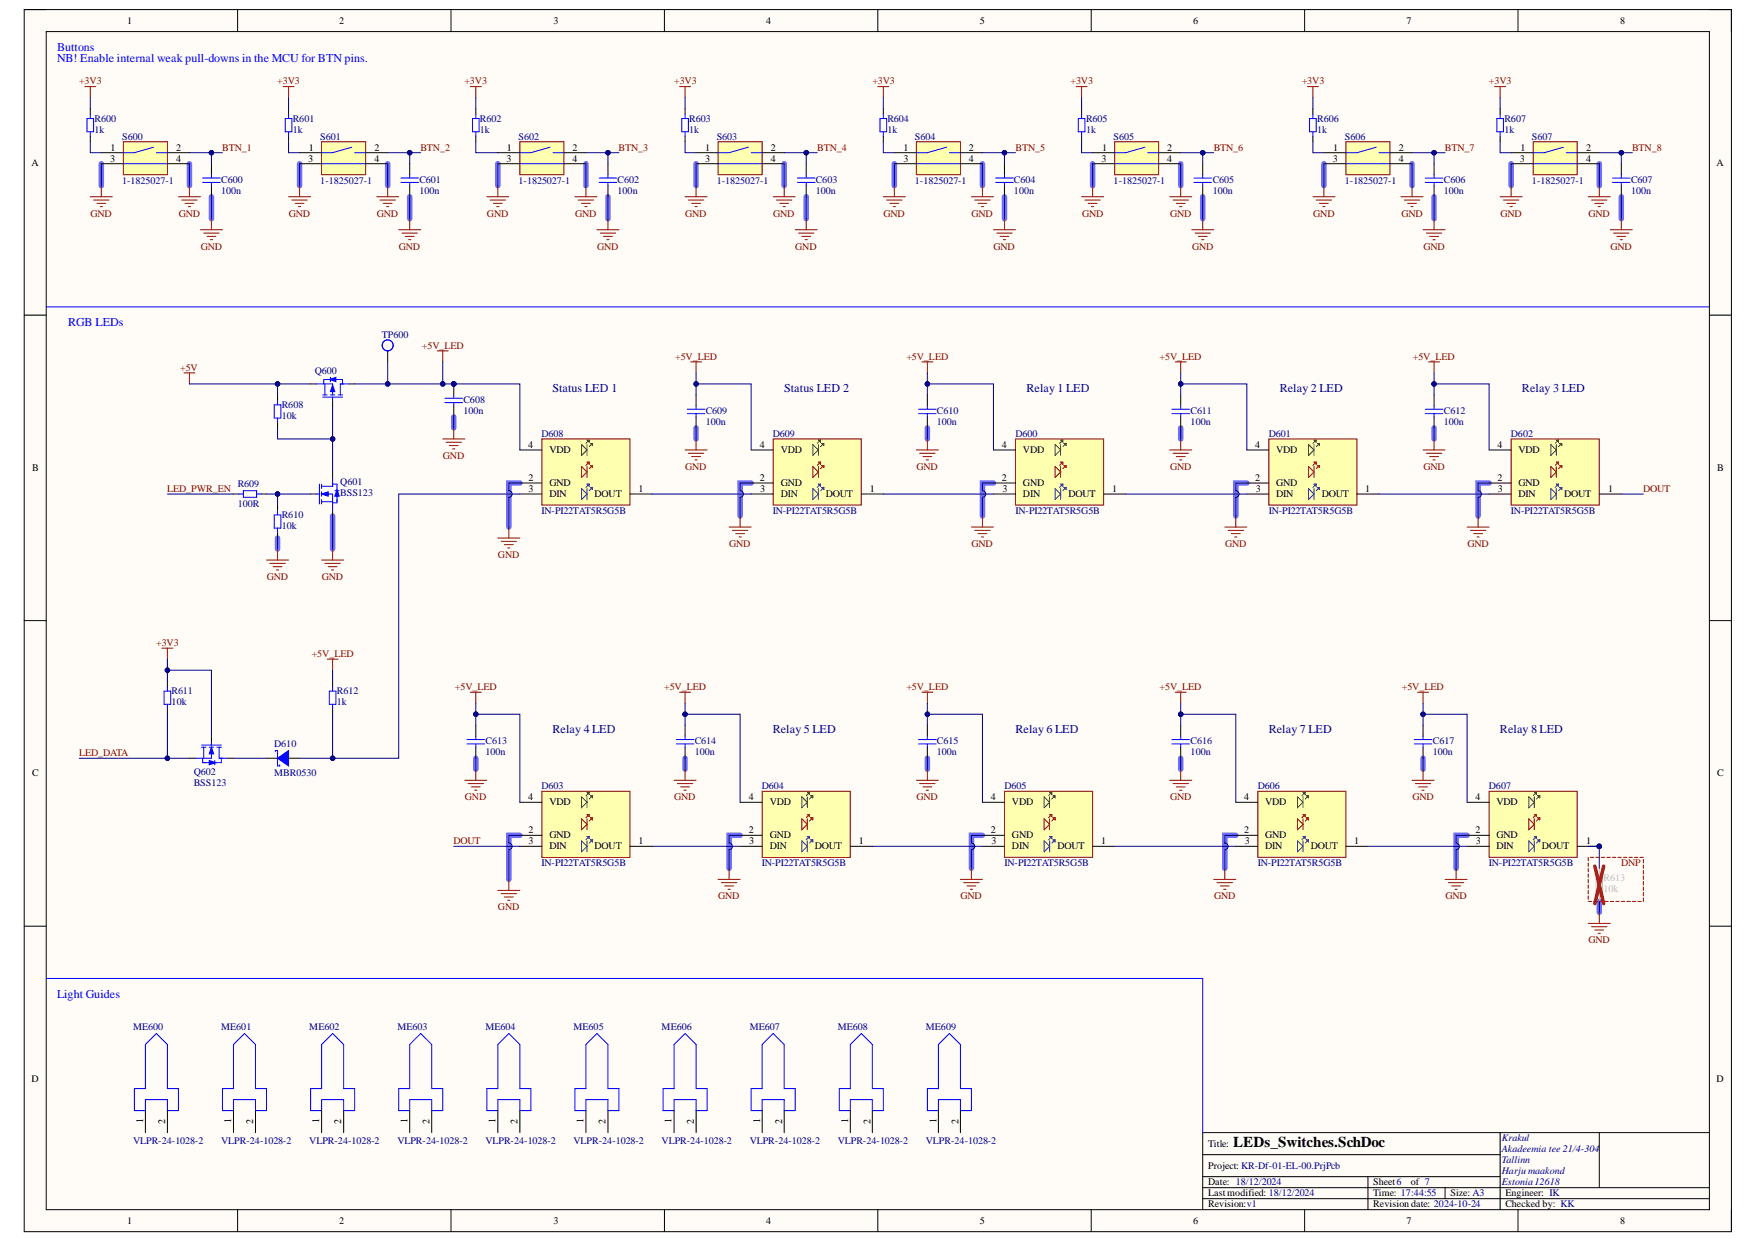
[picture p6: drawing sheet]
<svg xmlns="http://www.w3.org/2000/svg" width="297mm" height="210mm" viewBox="0 0 297 210" stroke-linecap="round" stroke-linejoin="round" font-family="sans-serif">
<defs><g id="words">
<text font-size="2.5" x="208.4" y="193.6">LEDs_Switches.SchDoc</text>
<g font-size="2" fill="#00f">
<text x="9.6" y="8.6">Buttons</text>
<text x="9.6" y="10.5">NB! Enable internal weak pull-downs in the MCU for BTN pins.</text>
<text x="11.5" y="55.1">RGB LEDs</text>
<text x="9.6" y="168.5">Light Guides</text>
</g>
<g font-size="2" fill="#000080">
<text x="93.4" y="66.2">Status LED 1</text>
<text x="132.5" y="66.2">Status LED 2</text>
<text x="173.4" y="66.2">Relay 1 LED</text>
<text x="216.2" y="66.2">Relay 2 LED</text>
<text x="257.2" y="66.2">Relay 3 LED</text>
<text x="93.4" y="123.8">Relay 4 LED</text>
<text x="130.6" y="123.8">Relay 5 LED</text>
<text x="171.6" y="123.8">Relay 6 LED</text>
<text x="214.4" y="123.8">Relay 7 LED</text>
<text x="253.4" y="123.8">Relay 8 LED</text>
</g>
<g font-size="1.7">
<text x="21.5" y="4">1</text>
<text x="57.3" y="4">2</text>
<text x="93.5" y="4">3</text>
<text x="129.5" y="4">4</text>
<text x="165.6" y="4">5</text>
<text x="201.6" y="4">6</text>
<text x="237.6" y="4">7</text>
<text x="273.7" y="4">8</text>
<text x="5.3" y="28">A</text>
<text x="18.6" y="27.3">3</text>
<text x="18.7" y="25.4">1</text>
<text x="29.8" y="25.4">2</text>
<text x="29.8" y="27.3">4</text>
<text x="52.1" y="27.3">3</text>
<text x="52.2" y="25.4">1</text>
<text x="63.3" y="25.4">2</text>
<text x="63.3" y="27.3">4</text>
<text x="85.6" y="27.3">3</text>
<text x="85.7" y="25.4">1</text>
<text x="96.7" y="25.4">2</text>
<text x="96.7" y="27.3">4</text>
<text x="119.1" y="25.4">1</text>
<text x="119.1" y="27.3">3</text>
<text x="130.2" y="25.4">2</text>
<text x="130.2" y="27.3">4</text>
<text x="152.6" y="25.4">1</text>
<text x="152.6" y="27.3">3</text>
<text x="163.7" y="25.4">2</text>
<text x="163.7" y="27.3">4</text>
<text x="186.1" y="27.3">3</text>
<text x="186.2" y="25.4">1</text>
<text x="197.2" y="25.4">2</text>
<text x="197.2" y="27.3">4</text>
<text x="225.2" y="27.3">3</text>
<text x="225.3" y="25.4">1</text>
<text x="236.4" y="25.4">2</text>
<text x="236.4" y="27.3">4</text>
<text x="256.8" y="27.3">3</text>
<text x="256.9" y="25.4">1</text>
<text x="268" y="25.4">2</text>
<text x="268" y="27.3">4</text>
<text x="290.1" y="28">A</text>
<text x="89.2" y="75.6">4</text>
<text x="92.9" y="76.5">VDD</text>
<text x="128.4" y="75.6">4</text>
<text x="131.9" y="76.5">VDD</text>
<text x="169.3" y="75.6">4</text>
<text x="172.8" y="76.5">VDD</text>
<text x="212.1" y="75.6">4</text>
<text x="215.6" y="76.5">VDD</text>
<text x="253" y="75.6">4</text>
<text x="256.6" y="76.5">VDD</text>
<text x="5.4" y="79.6">B</text>
<text x="89.3" y="81.2">2</text>
<text x="89.3" y="83">3</text>
<text x="92.9" y="82.1">GND</text>
<text x="92.9" y="84">DIN</text>
<text x="100.5" y="84">DOUT</text>
<text x="107.9" y="83">1</text>
<text x="128.4" y="81.2">2</text>
<text x="128.5" y="83">3</text>
<text x="131.9" y="82.1">GND</text>
<text x="131.9" y="84">DIN</text>
<text x="139.5" y="84">DOUT</text>
<text x="147" y="83">1</text>
<text x="169.3" y="81.2">2</text>
<text x="169.4" y="83">3</text>
<text x="172.8" y="82.1">GND</text>
<text x="172.8" y="84">DIN</text>
<text x="180.5" y="84">DOUT</text>
<text x="187.9" y="83">1</text>
<text x="212.1" y="81.2">2</text>
<text x="212.2" y="83">3</text>
<text x="215.6" y="82.1">GND</text>
<text x="215.6" y="84">DIN</text>
<text x="223.3" y="84">DOUT</text>
<text x="230.7" y="83">1</text>
<text x="253" y="81.2">2</text>
<text x="253.1" y="83">3</text>
<text x="256.6" y="82.1">GND</text>
<text x="256.6" y="84">DIN</text>
<text x="264.3" y="84">DOUT</text>
<text x="271.7" y="83">1</text>
<text x="290.1" y="79.6">B</text>
<text x="5.4" y="131.1">C</text>
<text x="290.1" y="131.1">C</text>
<text x="89.2" y="135.1">4</text>
<text x="92.9" y="136">VDD</text>
<text x="126.5" y="135.1">4</text>
<text x="130.1" y="136">VDD</text>
<text x="167.4" y="135.1">4</text>
<text x="171" y="136">VDD</text>
<text x="210.2" y="135.1">4</text>
<text x="213.8" y="136">VDD</text>
<text x="249.3" y="135.1">4</text>
<text x="252.8" y="136">VDD</text>
<text x="89.3" y="140.7">2</text>
<text x="89.3" y="142.5">3</text>
<text x="92.9" y="141.6">GND</text>
<text x="92.9" y="143.4">DIN</text>
<text x="100.5" y="143.4">DOUT</text>
<text x="107.9" y="142.5">1</text>
<text x="126.5" y="140.7">2</text>
<text x="126.6" y="142.5">3</text>
<text x="130.1" y="141.6">GND</text>
<text x="130.1" y="143.4">DIN</text>
<text x="137.7" y="143.4">DOUT</text>
<text x="145.1" y="142.5">1</text>
<text x="167.4" y="140.7">2</text>
<text x="167.5" y="142.5">3</text>
<text x="171" y="141.6">GND</text>
<text x="171" y="143.4">DIN</text>
<text x="178.7" y="143.4">DOUT</text>
<text x="186" y="142.5">1</text>
<text x="210.2" y="140.7">2</text>
<text x="210.3" y="142.5">3</text>
<text x="213.8" y="141.6">GND</text>
<text x="213.8" y="143.4">DIN</text>
<text x="221.5" y="143.4">DOUT</text>
<text x="228.8" y="142.5">1</text>
<text x="249.3" y="140.7">2</text>
<text x="249.4" y="142.5">3</text>
<text x="252.8" y="141.6">GND</text>
<text x="252.8" y="143.4">DIN</text>
<text x="260.5" y="143.4">DOUT</text>
<text x="268" y="142.5">1</text>
<text x="5.3" y="182.7">D</text>
<text x="290.1" y="182.7">D</text>
<text x="24.2" y="189.7" transform="rotate(-90 24.2 189.7)">1</text>
<text x="27.9" y="189.8" transform="rotate(-90 27.9 189.8)">2</text>
<text x="39.1" y="189.7" transform="rotate(-90 39.1 189.7)">1</text>
<text x="42.8" y="189.8" transform="rotate(-90 42.8 189.8)">2</text>
<text x="54" y="189.7" transform="rotate(-90 54 189.7)">1</text>
<text x="57.7" y="189.8" transform="rotate(-90 57.7 189.8)">2</text>
<text x="68.8" y="189.7" transform="rotate(-90 68.8 189.7)">1</text>
<text x="72.6" y="189.8" transform="rotate(-90 72.6 189.8)">2</text>
<text x="83.7" y="189.7" transform="rotate(-90 83.7 189.7)">1</text>
<text x="87.4" y="189.8" transform="rotate(-90 87.4 189.8)">2</text>
<text x="98.6" y="189.7" transform="rotate(-90 98.6 189.7)">1</text>
<text x="102.3" y="189.8" transform="rotate(-90 102.3 189.8)">2</text>
<text x="113.5" y="189.7" transform="rotate(-90 113.5 189.7)">1</text>
<text x="117.2" y="189.8" transform="rotate(-90 117.2 189.8)">2</text>
<text x="128.5" y="189.7" transform="rotate(-90 128.5 189.7)">1</text>
<text x="132.2" y="189.8" transform="rotate(-90 132.2 189.8)">2</text>
<text x="143.3" y="189.7" transform="rotate(-90 143.3 189.7)">1</text>
<text x="147.1" y="189.8" transform="rotate(-90 147.1 189.8)">2</text>
<text x="158.2" y="189.7" transform="rotate(-90 158.2 189.7)">1</text>
<text x="161.9" y="189.8" transform="rotate(-90 161.9 189.8)">2</text>
<text x="204.1" y="193.6">Title:</text>
<text x="204.1" y="197.3">Project: KR-Df-01-EL-00.PrjPcb</text>
<text x="204.1" y="200.1">Date: 18/12/2024</text>
<text x="204.1" y="203.9">Revision:v1</text>
<text x="204.1" y="202">Last modified: 18/12/2024</text>
<text x="232" y="200.1">Sheet6</text>
<text x="232" y="202">Time: 17:44:55</text>
<text x="232" y="203.9">Revision date: 2024-10-24</text>
<text x="238.4" y="200.1">of 7</text>
<text x="245.1" y="202">Size: A3</text>
<text x="254.4" y="202">Engineer: IK</text>
<text x="254.4" y="203.9">Checked by: KK</text>
<text x="21.5" y="206.6">1</text>
<text x="57.3" y="206.6">2</text>
<text x="93.5" y="206.6">3</text>
<text x="129.5" y="206.6">4</text>
<text x="165.6" y="206.6">5</text>
<text x="201.6" y="206.6">6</text>
<text x="237.6" y="206.6">7</text>
<text x="273.7" y="206.6">8</text>
</g>
<g font-size="1.7" fill="#800000">
<text x="13.4" y="14.3">+3V3</text>
<text x="46.8" y="14.3">+3V3</text>
<text x="78.5" y="14.3">+3V3</text>
<text x="113.9" y="14.3">+3V3</text>
<text x="147.4" y="14.3">+3V3</text>
<text x="180.9" y="14.3">+3V3</text>
<text x="219.9" y="14.3">+3V3</text>
<text x="251.6" y="14.3">+3V3</text>
<text x="37.5" y="25.4">BTN_1</text>
<text x="71" y="25.4">BTN_2</text>
<text x="104.5" y="25.4">BTN_3</text>
<text x="138.1" y="25.4">BTN_4</text>
<text x="171.6" y="25.4">BTN_5</text>
<text x="205.1" y="25.4">BTN_6</text>
<text x="244.1" y="25.4">BTN_7</text>
<text x="275.8" y="25.4">BTN_8</text>
<text x="15.3" y="36.6">GND</text>
<text x="30.2" y="36.6">GND</text>
<text x="48.8" y="36.6">GND</text>
<text x="63.7" y="36.6">GND</text>
<text x="82.3" y="36.6">GND</text>
<text x="97.2" y="36.6">GND</text>
<text x="115.8" y="36.6">GND</text>
<text x="130.7" y="36.6">GND</text>
<text x="149.3" y="36.6">GND</text>
<text x="164.1" y="36.6">GND</text>
<text x="182.8" y="36.6">GND</text>
<text x="197.7" y="36.6">GND</text>
<text x="221.9" y="36.6">GND</text>
<text x="236.8" y="36.6">GND</text>
<text x="253.5" y="36.6">GND</text>
<text x="268.4" y="36.6">GND</text>
<text x="33.9" y="42.1">GND</text>
<text x="67.4" y="42.1">GND</text>
<text x="100.9" y="42.1">GND</text>
<text x="134.4" y="42.1">GND</text>
<text x="167.9" y="42.1">GND</text>
<text x="201.4" y="42.1">GND</text>
<text x="240.5" y="42.1">GND</text>
<text x="272.1" y="42.1">GND</text>
<text x="71.3" y="58.9">+5V_LED</text>
<text x="30.4" y="62.6">+5V</text>
<text x="114.1" y="60.7">+5V_LED</text>
<text x="153.1" y="60.7">+5V_LED</text>
<text x="195.9" y="60.7">+5V_LED</text>
<text x="238.7" y="60.7">+5V_LED</text>
<text x="74.8" y="77.5">GND</text>
<text x="28.2" y="83">LED_PWR_EN</text>
<text x="115.8" y="79.3">GND</text>
<text x="154.8" y="79.3">GND</text>
<text x="197.7" y="79.3">GND</text>
<text x="240.5" y="79.3">GND</text>
<text x="277.6" y="83">DOUT</text>
<text x="84.1" y="94.2">GND</text>
<text x="123.2" y="92.3">GND</text>
<text x="164.1" y="92.3">GND</text>
<text x="207" y="92.3">GND</text>
<text x="247.9" y="92.3">GND</text>
<text x="45.1" y="97.9">GND</text>
<text x="54.4" y="97.9">GND</text>
<text x="26.4" y="109.1">+3V3</text>
<text x="52.7" y="110.9">+5V_LED</text>
<text x="76.9" y="116.5">+5V_LED</text>
<text x="112.2" y="116.5">+5V_LED</text>
<text x="153.1" y="116.5">+5V_LED</text>
<text x="195.9" y="116.5">+5V_LED</text>
<text x="236.9" y="116.5">+5V_LED</text>
<text x="13.4" y="127.6">LED_DATA</text>
<text x="78.6" y="135.1">GND</text>
<text x="113.9" y="135.1">GND</text>
<text x="154.8" y="135.1">GND</text>
<text x="197.7" y="135.1">GND</text>
<text x="238.6" y="135.1">GND</text>
<text x="76.6" y="142.5">DOUT</text>
<text x="84.1" y="153.7">GND</text>
<text x="121.3" y="151.8">GND</text>
<text x="162.3" y="151.8">GND</text>
<text x="205.2" y="151.8">GND</text>
<text x="244.2" y="151.8">GND</text>
<text x="268.4" y="159.2">GND</text>
</g>
<g font-size="1.7" fill="#000080">
<text x="16" y="20.5">R600</text>
<text x="16" y="22.5">1k</text>
<text x="20.6" y="23.6">S600</text>
<text x="49.5" y="20.5">R601</text>
<text x="49.5" y="22.5">1k</text>
<text x="54.1" y="23.6">S601</text>
<text x="81.1" y="20.5">R602</text>
<text x="81.1" y="22.5">1k</text>
<text x="87.6" y="23.6">S602</text>
<text x="116.4" y="20.5">R603</text>
<text x="116.4" y="22.5">1k</text>
<text x="121.1" y="23.6">S603</text>
<text x="149.9" y="20.5">R604</text>
<text x="149.9" y="22.5">1k</text>
<text x="154.6" y="23.6">S604</text>
<text x="183.5" y="20.5">R605</text>
<text x="183.5" y="22.5">1k</text>
<text x="188.2" y="23.6">S605</text>
<text x="222.6" y="20.5">R606</text>
<text x="222.6" y="22.5">1k</text>
<text x="227.2" y="23.6">S606</text>
<text x="254.2" y="20.5">R607</text>
<text x="254.2" y="22.5">1k</text>
<text x="258.8" y="23.6">S607</text>
<text x="20.6" y="31">1-1825027-1</text>
<text x="37.4" y="30.8">C600</text>
<text x="37.4" y="32.7">100n</text>
<text x="54.1" y="31">1-1825027-1</text>
<text x="70.9" y="30.8">C601</text>
<text x="70.9" y="32.7">100n</text>
<text x="87.6" y="31">1-1825027-1</text>
<text x="104.4" y="30.8">C602</text>
<text x="104.4" y="32.7">100n</text>
<text x="121.1" y="31">1-1825027-1</text>
<text x="137.8" y="30.8">C603</text>
<text x="137.8" y="32.7">100n</text>
<text x="154.6" y="31">1-1825027-1</text>
<text x="171.3" y="30.8">C604</text>
<text x="171.3" y="32.7">100n</text>
<text x="188.2" y="31">1-1825027-1</text>
<text x="204.9" y="30.8">C605</text>
<text x="204.9" y="32.7">100n</text>
<text x="227.2" y="31">1-1825027-1</text>
<text x="244" y="30.8">C606</text>
<text x="244" y="32.7">100n</text>
<text x="258.8" y="31">1-1825027-1</text>
<text x="275.6" y="30.8">C607</text>
<text x="275.6" y="32.7">100n</text>
<text x="64.5" y="57">TP600</text>
<text x="53.2" y="63.1">Q600</text>
<text x="47.6" y="68.9">R608</text>
<text x="47.6" y="70.8">10k</text>
<text x="78.3" y="68">C608</text>
<text x="78.3" y="69.9">100n</text>
<text x="119.2" y="69.9">C609</text>
<text x="119.2" y="71.7">100n</text>
<text x="158.3" y="69.9">C610</text>
<text x="158.3" y="71.7">100n</text>
<text x="201.2" y="69.9">C611</text>
<text x="201.2" y="71.7">100n</text>
<text x="244" y="69.9">C612</text>
<text x="244" y="71.7">100n</text>
<text x="91.5" y="73.7">D608</text>
<text x="130.6" y="73.7">D609</text>
<text x="171.6" y="73.7">D600</text>
<text x="214.4" y="73.7">D601</text>
<text x="255.3" y="73.7">D602</text>
<text x="40.2" y="82.3">R609</text>
<text x="57.5" y="81.9">Q601</text>
<text x="57.5" y="83.8">BSS123</text>
<text x="40.2" y="85.7">100R</text>
<text x="47.6" y="87.5">R610</text>
<text x="47.6" y="89.4">10k</text>
<text x="91.5" y="86.8">IN-PI22TAT5R5G5B</text>
<text x="130.6" y="86.8">IN-PI22TAT5R5G5B</text>
<text x="171.6" y="86.8">IN-PI22TAT5R5G5B</text>
<text x="214.4" y="86.8">IN-PI22TAT5R5G5B</text>
<text x="255.3" y="86.8">IN-PI22TAT5R5G5B</text>
<text x="29" y="117.3">R611</text>
<text x="29" y="119.1">10k</text>
<text x="56.9" y="117.3">R612</text>
<text x="56.9" y="119.1">1k</text>
<text x="82" y="125.6">C613</text>
<text x="117.4" y="125.6">C614</text>
<text x="158.3" y="125.6">C615</text>
<text x="201.2" y="125.6">C616</text>
<text x="242.1" y="125.6">C617</text>
<text x="32.7" y="130.9">Q602</text>
<text x="46.3" y="126.2">D610</text>
<text x="46.3" y="131">MBR0530</text>
<text x="82" y="127.5">100n</text>
<text x="117.4" y="127.5">100n</text>
<text x="158.3" y="127.5">100n</text>
<text x="201.2" y="127.5">100n</text>
<text x="242.1" y="127.5">100n</text>
<text x="32.7" y="132.7">BSS123</text>
<text x="91.5" y="133.2">D603</text>
<text x="128.7" y="133.2">D604</text>
<text x="169.7" y="133.2">D605</text>
<text x="212.5" y="133.2">D606</text>
<text x="251.6" y="133.2">D607</text>
<text x="91.5" y="146.2">IN-PI22TAT5R5G5B</text>
<text x="128.7" y="146.2">IN-PI22TAT5R5G5B</text>
<text x="169.7" y="146.2">IN-PI22TAT5R5G5B</text>
<text x="212.5" y="146.2">IN-PI22TAT5R5G5B</text>
<text x="251.6" y="146.2">IN-PI22TAT5R5G5B</text>
<text x="22.5" y="173.9">ME600</text>
<text x="37.4" y="173.9">ME601</text>
<text x="52.3" y="173.9">ME602</text>
<text x="67.1" y="173.9">ME603</text>
<text x="82" y="173.9">ME604</text>
<text x="96.9" y="173.9">ME605</text>
<text x="111.8" y="173.9">ME606</text>
<text x="126.7" y="173.9">ME607</text>
<text x="141.6" y="173.9">ME608</text>
<text x="156.4" y="173.9">ME609</text>
<text x="22.5" y="193.1">VLPR-24-1028-2</text>
<text x="37.4" y="193.1">VLPR-24-1028-2</text>
<text x="52.3" y="193.1">VLPR-24-1028-2</text>
<text x="67.1" y="193.1">VLPR-24-1028-2</text>
<text x="82" y="193.1">VLPR-24-1028-2</text>
<text x="96.9" y="193.1">VLPR-24-1028-2</text>
<text x="111.8" y="193.1">VLPR-24-1028-2</text>
<text x="126.7" y="193.1">VLPR-24-1028-2</text>
<text x="141.6" y="193.1">VLPR-24-1028-2</text>
<text x="156.4" y="193.1">VLPR-24-1028-2</text>
<text x="253.8" y="192.7">Krakul</text>
<text x="253.8" y="194.6">Akadeemia tee 21/4-304</text>
<text x="253.8" y="196.4">Tallinn</text>
<text x="253.8" y="198.3">Harju maakond</text>
<text x="253.8" y="200.1">Estonia12618</text>
</g>
<g font-size="1.7" fill="#bfbebc">
<text x="270.9" y="148.9">R613</text>
<text x="270.9" y="150.7">10k</text>
</g>
<text font-size="1.7" fill="#980000" x="273.9" y="146.2">DNP</text>
</g></defs>
<path d="M4.1 1.6h288.4v206.4h-288.4z" fill-rule="evenodd" fill="#fffcf8"/>
<path d="M4.1 1.6h288.4v206.4h-288.4z" fill="none" stroke="#000" stroke-width=".17"/>
<path d="M7.8 5.3h281v199h-281z" fill-rule="evenodd" fill="#fffcf8"/>
<g fill="none" stroke="#000" stroke-width=".17">
<path d="M4.1 1.6h3.7M7.8 5.3h281v199h-281zM40.1 1.6v3.7M76.2 1.6v3.7M112.3 1.6v3.7M148.3 1.6v3.7M184.4 1.6v3.7M220.4 1.6v3.7M256.5 1.6v3.7M288.8 1.6h3.7v3.7M4.1 53.2h3.7M288.8 53.2h3.7"/>
<path d="M4.1 104.8h3.7M288.8 104.8h3.7M4.1 156.4h3.7M288.8 156.4h3.7M203.2 195h50.3M203.2 198.7h50.3M231.1 198.7v5.6M253.5 191.3v13M270.2 191.3v9.3M288.8 191.3h-85.6v13M40.1 204.3v3.7M76.2 204.3v3.7"/>
<path d="M112.3 204.3v3.7M148.3 204.3v3.7M184.4 204.3v3.7M203.2 202.4h85.6M203.2 200.6h85.6M220.4 204.3v3.7M244.2 200.6v1.8M256.5 204.3v3.7M292.5 204.3v3.7"/>
</g>
<g fill="none" stroke="#6e6eff" stroke-width=".93">
<path d="M17.1 27.6v3.8M32 27.6v3.8M35.7 33.2v3.7M50.6 27.6v3.8M65.5 27.6v3.8M69.2 33.2v3.7M84.1 27.6v3.8M99 27.6v3.8M102.7 33.2v3.7M117.6 27.6v3.8M132.5 27.6v3.8M136.2 33.2v3.7"/>
<path d="M151.1 27.6v3.8M166 27.6v3.8M169.7 33.2v3.7M184.6 27.6v3.8M199.5 27.6v3.8M203.2 33.2v3.7M223.7 27.6v3.8M238.6 27.6v3.8M242.3 33.2v3.7M255.3 27.6v3.8M270.2 27.6v3.8M273.9 33.2v3.7"/>
<path d="M76.7 70.4v1.9M117.6 72.3v1.8M156.7 72.3v1.8M199.5 72.3v1.8M242.3 72.3v1.8M46.9 90.9v1.8M56.2 87.1v5.6M87.8 81.6h-1.8v7.4M126.9 81.6h-1.8v5.5M167.9 81.6h-1.9v5.5M210.7 81.6h-1.9v5.5M251.6 81.6h-1.9v5.5"/>
<path d="M80.4 128v1.9M115.8 128v1.9M156.7 128v1.9M199.5 128v1.9M240.4 128v1.9M87.8 141.1h-1.8v7.4M125.1 141.1h-1.9v5.5M166 141.1h-1.9v5.5M208.8 141.1h-1.9v5.5M247.9 141.1h-1.9v5.5M270.2 152.2v1.9"/>
</g>
<path d="M20.8 23.9h7.5v5.6h-7.5z" fill-rule="evenodd" fill="#ffffb0"/>
<path d="M20.8 23.9h7.5v5.6h-7.5z" fill="none" stroke="#800000" stroke-width=".17"/>
<path d="M20.8 27.6h7.5M26 24.9l-3.3 .9h-1.9M26.4 25.8h1.9" fill="none" stroke="#00f" stroke-width=".17"/>
<path d="M17.1 25.8h3.7M17.1 27.6h3.7M28.3 25.8h3.7M28.3 27.6h3.7" fill="none" stroke="#000" stroke-width=".17"/>
<path d="M54.3 23.9h7.5v5.6h-7.5z" fill-rule="evenodd" fill="#ffffb0"/>
<path d="M54.3 23.9h7.5v5.6h-7.5z" fill="none" stroke="#800000" stroke-width=".17"/>
<path d="M54.3 27.6h7.5M59.5 24.9l-3.3 .9h-1.9M59.9 25.8h1.9" fill="none" stroke="#00f" stroke-width=".17"/>
<path d="M50.6 25.8h3.7M50.6 27.6h3.7M61.8 25.8h3.7M61.8 27.6h3.7" fill="none" stroke="#000" stroke-width=".17"/>
<path d="M87.8 23.9h7.5v5.6h-7.5z" fill-rule="evenodd" fill="#ffffb0"/>
<path d="M87.8 23.9h7.5v5.6h-7.5z" fill="none" stroke="#800000" stroke-width=".17"/>
<path d="M87.8 27.6h7.5M93 24.9l-3.3 .9h-1.9M93.4 25.8h1.9" fill="none" stroke="#00f" stroke-width=".17"/>
<path d="M84.1 25.8h3.7M84.1 27.6h3.7M95.3 25.8h3.7M95.3 27.6h3.7" fill="none" stroke="#000" stroke-width=".17"/>
<path d="M121.3 23.9h7.5v5.6h-7.5z" fill-rule="evenodd" fill="#ffffb0"/>
<path d="M121.3 23.9h7.5v5.6h-7.5z" fill="none" stroke="#800000" stroke-width=".17"/>
<path d="M121.3 27.6h7.5M126.5 24.9l-3.3 .9h-1.9M126.9 25.8h1.9" fill="none" stroke="#00f" stroke-width=".17"/>
<path d="M117.6 25.8h3.7M117.6 27.6h3.7M128.8 25.8h3.7M128.8 27.6h3.7" fill="none" stroke="#000" stroke-width=".17"/>
<path d="M154.8 23.9h7.5v5.6h-7.5z" fill-rule="evenodd" fill="#ffffb0"/>
<path d="M154.8 23.9h7.5v5.6h-7.5z" fill="none" stroke="#800000" stroke-width=".17"/>
<path d="M154.8 27.6h7.5M160 24.9l-3.3 .9h-1.9M160.4 25.8h1.9" fill="none" stroke="#00f" stroke-width=".17"/>
<path d="M151.1 25.8h3.7M151.1 27.6h3.7M162.3 25.8h3.7M162.3 27.6h3.7" fill="none" stroke="#000" stroke-width=".17"/>
<path d="M188.3 23.9h7.5v5.6h-7.5z" fill-rule="evenodd" fill="#ffffb0"/>
<path d="M188.3 23.9h7.5v5.6h-7.5z" fill="none" stroke="#800000" stroke-width=".17"/>
<path d="M188.3 27.6h7.5M193.4 24.9l-3.2 .9h-1.9M193.9 25.8h1.9" fill="none" stroke="#00f" stroke-width=".17"/>
<path d="M184.6 25.8h3.7M184.6 27.6h3.7M195.8 25.8h3.7M195.8 27.6h3.7" fill="none" stroke="#000" stroke-width=".17"/>
<path d="M227.4 23.9h7.5v5.6h-7.5z" fill-rule="evenodd" fill="#ffffb0"/>
<path d="M227.4 23.9h7.5v5.6h-7.5z" fill="none" stroke="#800000" stroke-width=".17"/>
<path d="M227.4 27.6h7.5M232.5 24.9l-3.2 .9h-1.9M233 25.8h1.9" fill="none" stroke="#00f" stroke-width=".17"/>
<path d="M223.7 25.8h3.7M223.7 27.6h3.7M234.9 25.8h3.7M234.9 27.6h3.7" fill="none" stroke="#000" stroke-width=".17"/>
<path d="M259 23.9h7.5v5.6h-7.5z" fill-rule="evenodd" fill="#ffffb0"/>
<path d="M259 23.9h7.5v5.6h-7.5z" fill="none" stroke="#800000" stroke-width=".17"/>
<path d="M259 27.6h7.5M264.2 24.9l-3.3 .9h-1.9M264.6 25.8h1.9" fill="none" stroke="#00f" stroke-width=".17"/>
<path d="M255.3 25.8h3.7M255.3 27.6h3.7M266.5 25.8h3.7M266.5 27.6h3.7" fill="none" stroke="#000" stroke-width=".17"/>
<path d="M214.4 74.1h14.9v11.2h-14.9z" fill-rule="evenodd" fill="#ffffb0"/>
<path d="M214.4 74.1h14.9v11.2h-14.9z" fill="none" stroke="#800000" stroke-width=".17"/>
<path d="M210.7 76h3.7M210.7 81.6h3.7M210.7 83.4h3.7M229.3 83.4h3.7" fill="none" stroke="#000" stroke-width=".17"/>
<path d="M221.1 75.1l.9 .9-.9 .9zM222 75.1v1.8M222 74.3h.4v.4zM222.4 74.3l-.6 .6M222.6 74.9h.4v.3zM223 74.9l-.6 .5" fill="none" stroke="#38761d" stroke-width=".17"/>
<path d="M221.1 78.8l.9 .9-.9 .9zM222 78.8v1.8M222 78h.4v.4zM222.4 78l-.6 .6M222.6 78.6h.4v.4zM223 78.6l-.6 .6" fill="none" stroke="#c00" stroke-width=".17"/>
<path d="M221.1 82.5l.9 .9-.9 1zM222 82.5v1.9M222 81.8h.4v.3zM222.4 81.8l-.6 .5M222.6 82.3h.4v.4zM223 82.3l-.6 .6" fill="none" stroke="#0b5394" stroke-width=".17"/>
<path d="M91.6 133.6h14.8v11.2h-14.8z" fill-rule="evenodd" fill="#ffffb0"/>
<path d="M91.6 133.6h14.8v11.2h-14.8z" fill="none" stroke="#800000" stroke-width=".17"/>
<path d="M87.8 135.5h3.8M87.8 141.1h3.8M87.8 142.9h3.8M106.4 142.9h3.8" fill="none" stroke="#000" stroke-width=".17"/>
<path d="M98.3 134.6l.9 .9-.9 .9zM99.2 134.6v1.8M99.2 133.8h.4v.4zM99.6 133.8l-.6 .6M99.7 134.4h.4v.3zM100.1 134.4l-.5 .5" fill="none" stroke="#38761d" stroke-width=".17"/>
<path d="M98.3 138.3l.9 .9-.9 .9zM99.2 138.3v1.8M99.2 137.5h.4v.4zM99.6 137.5l-.6 .6M99.7 138.1h.4v.4zM100.1 138.1l-.5 .5" fill="none" stroke="#c00" stroke-width=".17"/>
<path d="M98.3 142l.9 .9-.9 .9zM99.2 142v1.8M99.2 141.2h.4v.4zM99.6 141.2l-.6 .6M99.7 141.8h.4v.4zM100.1 141.8l-.5 .6" fill="none" stroke="#0b5394" stroke-width=".17"/>
<path d="M169.7 133.6h14.9v11.2h-14.9z" fill-rule="evenodd" fill="#ffffb0"/>
<path d="M169.7 133.6h14.9v11.2h-14.9z" fill="none" stroke="#800000" stroke-width=".17"/>
<path d="M166 135.5h3.7M166 141.1h3.7M166 142.9h3.7M184.6 142.9h3.7" fill="none" stroke="#000" stroke-width=".17"/>
<path d="M176.4 134.6l1 .9-1 .9zM177.4 134.6v1.8M177.4 133.8h.3v.4zM177.7 133.8l-.5 .6M177.9 134.4h.4v.3zM178.3 134.4l-.6 .5" fill="none" stroke="#38761d" stroke-width=".17"/>
<path d="M176.4 138.3l1 .9-1 .9zM177.4 138.3v1.8M177.4 137.5h.3v.4zM177.7 137.5l-.5 .6M177.9 138.1h.4v.4zM178.3 138.1l-.6 .5" fill="none" stroke="#c00" stroke-width=".17"/>
<path d="M176.4 142l1 .9-1 .9zM177.4 142v1.8M177.4 141.2h.3v.4zM177.7 141.2l-.5 .6M177.9 141.8h.4v.4zM178.3 141.8l-.6 .6" fill="none" stroke="#0b5394" stroke-width=".17"/>
<circle cx="270.2" cy="142.9" r=".38" fill="#000080"/>
<circle cx="270.2" cy="142.9" r=".38" fill="none" stroke="#000080" stroke-width=".17"/>
<path d="M251.6 133.6h14.9v11.2h-14.9z" fill-rule="evenodd" fill="#ffffb0"/>
<path d="M251.6 133.6h14.9v11.2h-14.9z" fill="none" stroke="#800000" stroke-width=".17"/>
<path d="M247.9 135.5h3.7M247.9 141.1h3.7M247.9 142.9h3.7M266.5 142.9h3.7" fill="none" stroke="#000" stroke-width=".17"/>
<circle cx="270.2" cy="142.9" r=".38" fill="#000080"/>
<circle cx="270.2" cy="142.9" r=".38" fill="none" stroke="#000080" stroke-width=".17"/>
<path d="M258.3 134.6l.9 .9-.9 .9zM259.2 134.6v1.8M259.2 133.8h.4v.4zM259.6 133.8l-.6 .6M259.8 134.4h.4v.3zM260.2 134.4l-.6 .5" fill="none" stroke="#38761d" stroke-width=".17"/>
<path d="M258.3 138.3l.9 .9-.9 .9zM259.2 138.3v1.8M259.2 137.5h.4v.4zM259.6 137.5l-.6 .6M259.8 138.1h.4v.4zM260.2 138.1l-.6 .5" fill="none" stroke="#c00" stroke-width=".17"/>
<path d="M258.3 142l.9 .9-.9 .9zM259.2 142v1.8M259.2 141.2h.4v.4zM259.6 141.2l-.6 .6M259.8 141.8h.4v.4zM260.2 141.8l-.6 .6" fill="none" stroke="#0b5394" stroke-width=".17"/>
<path d="M130.6 74.1h14.9v11.2h-14.9z" fill-rule="evenodd" fill="#ffffb0"/>
<path d="M130.6 74.1h14.9v11.2h-14.9z" fill="none" stroke="#800000" stroke-width=".17"/>
<path d="M126.9 76h3.7M126.9 81.6h3.7M126.9 83.4h3.7M145.5 83.4h3.7" fill="none" stroke="#000" stroke-width=".17"/>
<path d="M137.3 75.1l1 .9-1 .9zM138.3 75.1v1.8M138.3 74.3h.3v.4zM138.6 74.3l-.5 .6M138.8 74.9h.4v.3zM139.2 74.9l-.6 .5" fill="none" stroke="#38761d" stroke-width=".17"/>
<path d="M137.3 78.8l1 .9-1 .9zM138.3 78.8v1.8M138.3 78h.3v.4zM138.6 78l-.5 .6M138.8 78.6h.4v.4zM139.2 78.6l-.6 .5" fill="none" stroke="#c00" stroke-width=".17"/>
<path d="M137.3 82.5l1 .9-1 1zM138.3 82.5v1.9M138.3 81.8h.3v.3zM138.6 81.8l-.5 .5M138.8 82.3h.4v.4zM139.2 82.3l-.6 .6" fill="none" stroke="#0b5394" stroke-width=".17"/>
<path d="M171.6 74.1h14.9v11.2h-14.9z" fill-rule="evenodd" fill="#ffffb0"/>
<path d="M171.6 74.1h14.9v11.2h-14.9z" fill="none" stroke="#800000" stroke-width=".17"/>
<path d="M167.9 76h3.7M167.9 81.6h3.7M167.9 83.4h3.7M186.5 83.4h3.7" fill="none" stroke="#000" stroke-width=".17"/>
<path d="M178.3 75.1l.9 .9-.9 .9zM179.2 75.1v1.8M179.2 74.3h.4v.4zM179.6 74.3l-.6 .6M179.8 74.9h.3v.3zM180.1 74.9l-.5 .5" fill="none" stroke="#38761d" stroke-width=".17"/>
<path d="M178.3 78.8l.9 .9-.9 .9zM179.2 78.8v1.8M179.2 78h.4v.4zM179.6 78l-.6 .6M179.8 78.6h.3v.4zM180.1 78.6l-.5 .6" fill="none" stroke="#c00" stroke-width=".17"/>
<path d="M178.3 82.5l.9 .9-.9 1zM179.2 82.5v1.9M179.2 81.8h.4v.3zM179.6 81.8l-.6 .5M179.8 82.3h.3v.4zM180.1 82.3l-.5 .6" fill="none" stroke="#0b5394" stroke-width=".17"/>
<path d="M255.3 74.1h14.9v11.2h-14.9z" fill-rule="evenodd" fill="#ffffb0"/>
<path d="M255.3 74.1h14.9v11.2h-14.9z" fill="none" stroke="#800000" stroke-width=".17"/>
<path d="M251.6 76h3.7M251.6 81.6h3.7M251.6 83.4h3.7M270.2 83.4h3.7" fill="none" stroke="#000" stroke-width=".17"/>
<path d="M262 75.1l1 .9-1 .9zM263 75.1v1.8M263 74.3h.3v.4zM263.3 74.3l-.5 .6M263.5 74.9h.4v.3zM263.9 74.9l-.6 .5" fill="none" stroke="#38761d" stroke-width=".17"/>
<path d="M262 78.8l1 .9-1 .9zM263 78.8v1.8M263 78h.3v.4zM263.3 78l-.5 .6M263.5 78.6h.4v.4zM263.9 78.6l-.6 .6" fill="none" stroke="#c00" stroke-width=".17"/>
<path d="M262 82.5l1 .9-1 1zM263 82.5v1.9M263 81.8h.3v.3zM263.3 81.8l-.5 .5M263.5 82.3h.4v.4zM263.9 82.3l-.6 .6" fill="none" stroke="#0b5394" stroke-width=".17"/>
<path d="M128.8 133.6h14.9v11.2h-14.9z" fill-rule="evenodd" fill="#ffffb0"/>
<path d="M128.8 133.6h14.9v11.2h-14.9z" fill="none" stroke="#800000" stroke-width=".17"/>
<path d="M125.1 135.5h3.7M125.1 141.1h3.7M125.1 142.9h3.7M143.7 142.9h3.7" fill="none" stroke="#000" stroke-width=".17"/>
<path d="M135.5 134.6l.9 .9-.9 .9zM136.4 134.6v1.8M136.4 133.8h.4v.4zM136.8 133.8l-.6 .6M137 134.4h.3v.3zM137.3 134.4l-.5 .5" fill="none" stroke="#38761d" stroke-width=".17"/>
<path d="M135.5 138.3l.9 .9-.9 .9zM136.4 138.3v1.8M136.4 137.5h.4v.4zM136.8 137.5l-.6 .6M137 138.1h.3v.4zM137.3 138.1l-.5 .5" fill="none" stroke="#c00" stroke-width=".17"/>
<path d="M135.5 142l.9 .9-.9 .9zM136.4 142v1.8M136.4 141.2h.4v.4zM136.8 141.2l-.6 .6M137 141.8h.3v.4zM137.3 141.8l-.5 .6" fill="none" stroke="#0b5394" stroke-width=".17"/>
<path d="M212.5 133.6h14.9v11.2h-14.9z" fill-rule="evenodd" fill="#ffffb0"/>
<path d="M212.5 133.6h14.9v11.2h-14.9z" fill="none" stroke="#800000" stroke-width=".17"/>
<path d="M208.8 135.5h3.7M208.8 141.1h3.7M208.8 142.9h3.7M227.4 142.9h3.7" fill="none" stroke="#000" stroke-width=".17"/>
<path d="M219.2 134.6l1 .9-1 .9zM220.2 134.6v1.8M220.2 133.8h.3v.4zM220.5 133.8l-.5 .6M220.7 134.4h.4v.3zM221.1 134.4l-.6 .5" fill="none" stroke="#38761d" stroke-width=".17"/>
<path d="M219.2 138.3l1 .9-1 .9zM220.2 138.3v1.8M220.2 137.5h.3v.4zM220.5 137.5l-.5 .6M220.7 138.1h.4v.4zM221.1 138.1l-.6 .5" fill="none" stroke="#c00" stroke-width=".17"/>
<path d="M219.2 142l1 .9-1 .9zM220.2 142v1.8M220.2 141.2h.3v.4zM220.5 141.2l-.5 .6M220.7 141.8h.4v.4zM221.1 141.8l-.6 .6" fill="none" stroke="#0b5394" stroke-width=".17"/>
<path d="M91.6 74.1h14.8v11.2h-14.8z" fill-rule="evenodd" fill="#ffffb0"/>
<path d="M91.6 74.1h14.8v11.2h-14.8z" fill="none" stroke="#800000" stroke-width=".17"/>
<path d="M87.8 76h3.8M87.8 81.6h3.8M87.8 83.4h3.8M106.4 83.4h3.8" fill="none" stroke="#000" stroke-width=".17"/>
<path d="M98.3 75.1l.9 .9-.9 .9zM99.2 75.1v1.8M99.2 74.3h.4v.4zM99.6 74.3l-.6 .6M99.7 74.9h.4v.3zM100.1 74.9l-.5 .5" fill="none" stroke="#38761d" stroke-width=".17"/>
<path d="M98.3 78.8l.9 .9-.9 .9zM99.2 78.8v1.8M99.2 78h.4v.4zM99.6 78l-.6 .6M99.7 78.6h.4v.4zM100.1 78.6l-.5 .5" fill="none" stroke="#c00" stroke-width=".17"/>
<path d="M98.3 82.5l.9 .9-.9 1zM99.2 82.5v1.9M99.2 81.8h.4v.3zM99.6 81.8l-.6 .5M99.7 82.3h.4v.4zM100.1 82.3l-.5 .6" fill="none" stroke="#0b5394" stroke-width=".17"/>
<path d="M34.1 125.8h3.3M34.1 126.2h.7M34.4 126.2v1.8M35.4 126.2h.7M35.7 126.2v1.8h-2.8M36.7 126.2h.7M37 126.2v1.8" fill="none" stroke="#00f" stroke-width=".17"/>
<path d="M35.7 126.2l.4 1.1h-.7z" fill="#00f"/>
<path d="M34.4 128.8h1.9M35.7 126.2l.4 1.1h-.7zM36.3 128.4v.8M37 128h1.5" fill="none" stroke="#00f" stroke-width=".17"/>
<path d="M35.4 128.4l1.1 .4-1.1 .4z" fill="#00f"/>
<path d="M54 81.8v3.3M54.3 82.1h1.9M54.3 83.4h1.9v2.8M54.3 84.7h1.9M54.3 81.8v.7M54.3 83.1v.7M54.3 84.4v.7M34.2 128v.8h.6M35.4 128.4l1.1 .4-1.1 .4zM35.7 125.3v.5M37.4 128v.8h-1.1" fill="none" stroke="#00f" stroke-width=".17"/>
<path d="M32 128h.9M35.7 124.3v1M38.5 128h.9" fill="none" stroke="#000" stroke-width=".17"/>
<path d="M54.3 83.4l1.2-.3v.7z" fill="#00f"/>
<path d="M54.3 83.4l1.2-.3v.7zM56.2 80.6v1.5M56.6 82.9h.7M56.9 82.9v1.8" fill="none" stroke="#00f" stroke-width=".17"/>
<path d="M56.9 82.7l.4 1.1h-.7z" fill="#00f"/>
<g fill="none" stroke="#00f" stroke-width=".17">
<path d="M46.3 68.4h1.2v2.2h-1.2zM46.9 67.6v.8M46.9 70.6v.7M40.4 83.4h.7M41.1 82.9h2.3v1.1h-2.3zM43.4 83.4h.7M46.3 87h1.2v2.2h-1.2zM46.9 86.2v.8M46.9 89.2v.7M53.4 83.4h.6M56.2 81.8h.7v1.1M56.9 82.7l.4 1.1h-.7z"/>
<path d="M56.9 84.4v.5h-.7"/>
</g>
<path d="M46.9 66.7v.9M46.9 71.3v1M56.2 79.7v.9M39.4 83.4h1M44.1 83.4h.9M46.9 85.3v.9M46.9 89.9v1M52.5 83.4h.9M56.2 86.2v.9" fill="none" stroke="#000" stroke-width=".17"/>
<path d="M45 94.6h3.8M45.6 95.1h2.6M46.2 95.7h1.4M46.7 96.3h.4M46.9 92.7v1.9M54.3 94.6h3.8M54.9 95.1h2.6M55.5 95.7h1.4M56 96.3h.4M56.2 92.7v1.9" fill="none" stroke="#800000" stroke-width=".17"/>
<circle cx="76.7" cy="64.8" r=".37" fill="#000080"/>
<circle cx="76.7" cy="64.8" r=".37" fill="none" stroke="#000080" stroke-width=".17"/>
<path d="M76.7 64.8v1.9M76.7 68.6v1.8" fill="none" stroke="#000" stroke-width=".17"/>
<circle cx="76.7" cy="64.8" r=".37" fill="#000080"/>
<circle cx="76.7" cy="64.8" r=".37" fill="none" stroke="#000080" stroke-width=".17"/>
<g fill="none" stroke="#00f" stroke-width=".17">
<path d="M75.2 67.2h3M75.2 68h3M76.7 66.7v.5M76.7 68v.6M116.1 69.1h3M116.1 69.8h3M117.6 68.6v.5M117.6 69.8v.6M155.2 69.1h3M155.2 69.8h3M156.7 68.6v.5M156.7 69.8v.6"/>
<path d="M198 69.1h3M198 69.8h3M199.5 68.6v.5M199.5 69.8v.6M240.8 69.1h3M240.8 69.8h3M242.3 68.6v.5M242.3 69.8v.6M27.7 116.7h1.1v2.2h-1.1zM28.3 116v.7M28.3 118.9v.8M55.6 116.7h1.2v2.2h-1.2z"/>
<path d="M56.2 116v.7M56.2 118.9v.8M78.9 124.9h3M78.9 125.6h3M80.4 124.3v.6M80.4 125.6v.6M114.3 124.9h2.9M114.3 125.6h2.9M115.8 124.3v.6M115.8 125.6v.6M155.2 124.9h3M155.2 125.6h3"/>
<path d="M156.7 124.3v.6M156.7 125.6v.6M198 124.9h3M198 125.6h3M199.5 124.3v.6M199.5 125.6v.6M239 124.9h2.9M239 125.6h2.9M240.4 124.3v.6M240.4 125.6v.6"/>
</g>
<g fill="none" stroke="#000" stroke-width=".17">
<path d="M117.6 66.7v1.9M117.6 70.4v1.9M156.7 66.7v1.9M156.7 70.4v1.9M199.5 66.7v1.9M199.5 70.4v1.9M242.3 66.7v1.9M242.3 70.4v1.9M28.3 115v1M28.3 119.7v.9M56.2 115v1M56.2 119.7v.9"/>
<path d="M45 128h1.9M48.8 128h1.8M80.4 122.5v1.8M80.4 126.2v1.8M115.8 122.5v1.8M115.8 126.2v1.8M156.7 122.5v1.8M156.7 126.2v1.8M199.5 122.5v1.8M199.5 126.2v1.8M240.4 122.5v1.8M240.4 126.2v1.8"/>
</g>
<g fill="none" stroke="#800000" stroke-width=".17">
<path d="M73.9 59.3h1.8M74.8 59.3v1.8M74.8 74.1h3.7M75.4 74.7h2.6M75.9 75.2h1.5M76.5 75.8h.4M76.7 72.3v1.8M115.8 76h3.7M116.3 76.5h2.6M116.7 61.1h1.8M116.9 77.1h1.5M117.4 77.7h.4"/>
<path d="M117.6 61.1v1.9M117.6 74.1v1.9M154.8 76h3.8M155.4 76.5h2.6M155.8 61.1h1.8M156 77.1h1.4M156.5 77.7h.4M156.7 61.1v1.9M156.7 74.1v1.9M197.6 76h3.8M198.2 76.5h2.6M198.6 61.1h1.8"/>
<path d="M198.8 77.1h1.4M199.3 77.7h.4M199.5 61.1v1.9M199.5 74.1v1.9M240.4 76h3.8M241 76.5h2.6M241.4 61.1h1.8M241.6 77.1h1.4M242.1 77.7h.4M242.3 61.1v1.9M242.3 74.1v1.9M84.1 90.9h3.7"/>
<path d="M84.7 91.4h2.6M85.2 92h1.5M85.8 92.5h.4M86 89v1.9M123.2 89h3.7M123.8 89.6h2.6M124.3 90.1h1.5M124.9 90.7h.3M125.1 87.1v1.9M164.1 89h3.8M164.7 89.6h2.6M165.3 90.1h1.4"/>
<path d="M165.8 90.7h.4M166 87.1v1.9M206.9 89h3.8M207.5 89.6h2.6M208.1 90.1h1.4M208.6 90.7h.4M208.8 87.1v1.9M247.9 89h3.7M248.4 89.6h2.6M249 90.1h1.5M249.6 90.7h.3M249.7 87.1v1.9"/>
<path d="M55.3 111.3h1.8M56.2 111.3v1.9M79.5 116.9h1.8M80.4 116.9v1.9M114.8 116.9h1.9M115.8 116.9v1.9M155.8 116.9h1.8M156.7 116.9v1.9M198.6 116.9h1.8M199.5 116.9v1.9M239.5 116.9h1.9M240.4 116.9v1.9"/>
<path d="M78.5 131.8h3.8M79.1 132.3h2.6M79.6 132.9h1.5M80.2 133.4h.4M80.4 129.9v1.9M113.9 131.8h3.7M114.4 132.3h2.7M115 132.9h1.5M115.6 133.4h.3M115.8 129.9v1.9M154.8 131.8h3.8M155.4 132.3h2.6"/>
<path d="M156 132.9h1.4M156.5 133.4h.4M156.7 129.9v1.9M197.6 131.8h3.8M198.2 132.3h2.6M198.8 132.9h1.4M199.3 133.4h.4M199.5 129.9v1.9M238.6 131.8h3.7M239.1 132.3h2.6M239.7 132.9h1.5M240.3 133.4h.3"/>
<path d="M240.4 129.9v1.9M84.1 150.4h3.7M84.7 150.9h2.6M85.2 151.5h1.5M85.8 152h.4M86 148.5v1.9M121.3 148.5h3.8M121.9 149.1h2.6M122.5 149.6h1.4M123 150.2h.4M123.2 146.6v1.9M162.3 148.5h3.7"/>
<path d="M162.8 149.1h2.6M163.4 149.6h1.5M164 150.2h.3M164.1 146.6v1.9M205.1 148.5h3.7M205.6 149.1h2.6M206.2 149.6h1.5M206.8 150.2h.3M206.9 146.6v1.9M244.2 148.5h3.7M244.7 149.1h2.6M245.3 149.6h1.5"/>
<path d="M245.8 150.2h.4M246 146.6v1.9M268.4 155.9h3.7M268.9 156.5h2.6M269.5 157h1.5M270 157.6h.4M270.2 154.1v1.8"/>
</g>
<path d="M269.7 148.3h1.1v2.2h-1.1zM270.2 146.6v1.7M270.2 150.5v1.7" fill="none" stroke="#bfbebc" stroke-width=".17"/>
<path d="M269.5 146.3l1.5 6.3M271 146.3l-1.5 6.3" fill="none" stroke="#f00" stroke-width=".59"/>
<g fill="none" stroke="#980000" stroke-width=".17">
<path d="M268.4 144.8v.6M268.4 145.7v.6M268.4 146.6v.6M268.4 147.6v.6M268.4 148.5v.6M268.4 149.4v.6M268.4 150.4v.5M268.4 151.3v.6M268.4 152.2h.5M268.7 144.8h.6M269.3 152.2h.6M269.6 144.8h.6"/>
<path d="M270.2 152.2h.6M270.6 144.8h.6M271.2 152.2h.5M271.5 144.8h.6M272.1 152.2h.6M272.4 144.8h.6M273 152.2h.6M273.4 144.8h.5M273.9 152.2h.6M274.3 144.8h.6M274.9 152.2h.6M275.2 144.8h.6"/>
<path d="M275.8 152.2h.6M276.2 144.8h.5M276.7 152.2h.6M277.1 144.8h.6M277.7 145.1v.6M277.7 146.1v.5M277.7 147v.6M277.7 147.9v.6M277.7 148.9v.5M277.7 149.8v.6M277.7 150.7v.6M277.7 151.6v.6"/>
</g>
<path d="M46.9 128l1.9-1.3v2.6z" fill="#00f"/>
<g fill="none" stroke="#00f" stroke-width=".17">
<path d="M15.3 19.3v.7M48.8 19.3v.7M80.4 19.3v.7M115.8 19.3v.7M149.2 19.3v.7M182.8 19.3v.7M221.8 19.3v.7M253.5 19.3v.7M14.7 20h1.1v2.3h-1.1zM15.3 22.3v.7M34.2 30.1h3M34.2 30.8h3"/>
<path d="M35.7 29.5v.6M35.7 30.8v.6M48.2 20h1.1v2.3h-1.1zM48.8 22.3v.7M67.7 30.1h3M67.7 30.8h3M69.2 29.5v.6M69.2 30.8v.6M79.8 20h1.1v2.3h-1.1zM80.4 22.3v.7M101.2 30.1h3M101.2 30.8h3"/>
<path d="M102.7 29.5v.6M102.7 30.8v.6M115.2 20h1.1v2.3h-1.1zM115.8 22.3v.7M134.7 30.1h3M134.7 30.8h3M136.2 29.5v.6M136.2 30.8v.6M148.7 20h1.1v2.3h-1.1zM149.2 22.3v.7M168.2 30.1h3M168.2 30.8h3"/>
<path d="M169.7 29.5v.6M169.7 30.8v.6M182.2 20h1.1v2.3h-1.1zM182.8 22.3v.7M201.7 30.1h3M201.7 30.8h3M203.2 29.5v.6M203.2 30.8v.6M221.3 20h1.1v2.3h-1.1zM221.8 22.3v.7M240.8 30.1h3M240.8 30.8h3"/>
<path d="M242.3 29.5v.6M242.3 30.8v.6M252.9 20h1.1v2.3h-1.1zM253.5 22.3v.7M272.5 30.1h2.9M272.5 30.8h2.9M273.9 29.5v.6M273.9 30.8v.6M7.8 51.8h281M46.5 126.9v-.2h.4v2.6h.4v-.1M46.9 128l1.9-1.3v2.6zM7.8 165.2h195.4v26.1"/>
</g>
<g fill="none" stroke="#800000" stroke-width=".17">
<path d="M14.3 14.6h1.9M15.3 14.6v1.9M47.8 14.6h1.9M48.8 14.6v1.9M79.5 14.6h1.8M80.4 14.6v1.9M114.8 14.6h1.9M115.8 14.6v1.9M148.3 14.6h1.9M149.2 14.6v1.9M181.8 14.6h1.9M182.8 14.6v1.9"/>
<path d="M220.9 14.6h1.9M221.8 14.6v1.9M252.5 14.6h1.9M253.5 14.6v1.9M15.3 33.2h3.7M15.8 33.8h2.6M16.4 34.3h1.5M16.9 34.9h.4M17.1 31.4v1.8M30.1 33.2h3.8M30.7 33.8h2.6M31.3 34.3h1.5"/>
<path d="M31.8 34.9h.4M32 31.4v1.8M33.9 38.8h3.7M34.4 39.4h2.6M35 39.9h1.5M35.7 36.9v1.9M48.8 33.2h3.7M49.3 33.8h2.6M49.9 34.3h1.5M50.4 34.9h.4M50.6 31.4v1.8M63.6 33.2h3.8"/>
<path d="M64.2 33.8h2.6M64.8 34.3h1.5M65.3 34.9h.4M65.5 31.4v1.8M67.4 38.8h3.7M67.9 39.4h2.6M68.5 39.9h1.5M69.2 36.9v1.9M82.3 33.2h3.7M82.8 33.8h2.6M83.4 34.3h1.5M83.9 34.9h.4"/>
<path d="M84.1 31.4v1.8M97.1 33.2h3.8M97.7 33.8h2.6M98.3 34.3h1.4M98.8 34.9h.4M99 31.4v1.8M100.9 38.8h3.7M101.4 39.4h2.6M102 39.9h1.5M102.7 36.9v1.9M115.8 33.2h3.7M116.3 33.8h2.6"/>
<path d="M116.9 34.3h1.5M117.4 34.9h.4M117.6 31.4v1.8M130.6 33.2h3.8M131.2 33.8h2.6M131.8 34.3h1.4M132.3 34.9h.4M132.5 31.4v1.8M134.4 38.8h3.7M134.9 39.4h2.6M135.5 39.9h1.5M136.2 36.9v1.9"/>
<path d="M149.2 33.2h3.8M149.8 33.8h2.6M150.4 34.3h1.5M150.9 34.9h.4M151.1 31.4v1.8M164.1 33.2h3.8M164.7 33.8h2.6M165.3 34.3h1.4M165.8 34.9h.4M166 31.4v1.8M167.9 38.8h3.7M168.4 39.4h2.6"/>
<path d="M169 39.9h1.5M169.7 36.9v1.9M182.8 33.2h3.7M183.3 33.8h2.6M183.9 34.3h1.5M184.4 34.9h.4M184.6 31.4v1.8M197.6 33.2h3.8M198.2 33.8h2.6M198.8 34.3h1.4M199.3 34.9h.4M199.5 31.4v1.8"/>
<path d="M201.4 38.8h3.7M201.9 39.4h2.6M202.5 39.9h1.5M203.2 36.9v1.9M221.8 33.2h3.8M222.4 33.8h2.6M223 34.3h1.4M223.5 34.9h.4M223.7 31.4v1.8M236.7 33.2h3.7M237.3 33.8h2.6M237.8 34.3h1.5"/>
<path d="M238.4 34.9h.4M238.6 31.4v1.8M240.4 38.8h3.8M241 39.4h2.6M241.6 39.9h1.4M242.3 36.9v1.9M253.5 33.2h3.7M254 33.8h2.6M254.6 34.3h1.5M255.1 34.9h.4M255.3 31.4v1.8M268.4 33.2h3.7"/>
<path d="M268.9 33.8h2.6M269.5 34.3h1.5M270 34.9h.4M270.2 31.4v1.8M272.1 38.8h3.7M272.6 39.4h2.6M273.2 39.9h1.5M273.9 36.9v1.9M35.5 40.5h.4M69 40.5h.4M102.5 40.5h.4M136 40.5h.4"/>
<path d="M169.5 40.5h.4M203 40.5h.4M242.1 40.5h.4M273.8 40.5h.3M31.1 63h1.8M32 63v1.8M27.4 109.5h1.8M28.3 109.5v1.8"/>
</g>
<g fill="none" stroke="#000" stroke-width=".17">
<path d="M15.3 18.4v.9M48.8 18.4v.9M80.4 18.4v.9M115.8 18.4v.9M149.2 18.4v.9M182.8 18.4v.9M221.8 18.4v.9M253.5 18.4v.9M15.3 23v.9M35.7 27.6v1.9M35.7 31.4v1.8M48.8 23v.9"/>
<path d="M69.2 27.6v1.9M69.2 31.4v1.8M80.4 23v.9M102.7 27.6v1.9M102.7 31.4v1.8M115.8 23v.9M136.2 27.6v1.9M136.2 31.4v1.8M149.2 23v.9M169.7 27.6v1.9M169.7 31.4v1.8M182.8 23v.9"/>
<path d="M203.2 27.6v1.9M203.2 31.4v1.8M221.8 23v.9M242.3 27.6v1.9M242.3 31.4v1.8M253.5 23v.9M273.9 27.6v1.9M273.9 31.4v1.8"/>
</g>
<path d="M46.9 83.4v1.9M46.9 90.9v1.8" fill="none" stroke="#000080" stroke-width=".17"/>
<circle cx="46.9" cy="83.4" r=".37" fill="#000080"/>
<g fill="none" stroke="#000080" stroke-width=".17">
<path d="M52.5 64.8h-5.6v1.9"/>
<circle cx="46.9" cy="83.4" r=".37"/>
</g>
<circle cx="46.9" cy="64.8" r=".37" fill="#000080"/>
<g fill="none" stroke="#000080" stroke-width=".17">
<path d="M32 64.8h14.9"/>
<circle cx="46.9" cy="64.8" r=".37"/>
</g>
<circle cx="46.9" cy="64.8" r=".37" fill="#000080"/>
<g fill="none" stroke="#000080" stroke-width=".17">
<path d="M46.9 72.3v1.8h9.3M28.3 83.4h11.1M56.2 87.1v5.6"/>
<circle cx="46.9" cy="64.8" r=".37"/>
</g>
<circle cx="56.2" cy="74.1" r=".37" fill="#000080"/>
<g fill="none" stroke="#000080" stroke-width=".17">
<path d="M76.7 64.8h11.1v11.2M110.2 83.4h16.7M126.9 81.6h-1.8v1.3a.56 .56 0 0 1 .5 .5 .56 .56 0 0 1-.5 .6v3.1M149.2 83.4h18.7M167.9 81.6h-1.9v1.3a.56 .56 0 0 1 .6 .5 .56 .56 0 0 1-.6 .6v3.1M190.2 83.4h20.5M233 83.4h18.6"/>
<circle cx="56.2" cy="74.1" r=".37"/>
</g>
<circle cx="76.7" cy="64.8" r=".37" fill="#000080"/>
<g fill="none" stroke="#000080" stroke-width=".17">
<path d="M74.8 61.1v3.7M76.7 70.4v1.9"/>
<circle cx="76.7" cy="64.8" r=".37"/>
</g>
<circle cx="74.8" cy="64.8" r=".37" fill="#000080"/>
<g fill="none" stroke="#000080" stroke-width=".17">
<path d="M117.6 63v3.7"/>
<circle cx="74.8" cy="64.8" r=".37"/>
</g>
<circle cx="117.6" cy="64.8" r=".37" fill="#000080"/>
<g fill="none" stroke="#000080" stroke-width=".17">
<path d="M117.6 64.8h9.3v11.2"/>
<circle cx="117.6" cy="64.8" r=".37"/>
</g>
<circle cx="117.6" cy="64.8" r=".37" fill="#000080"/>
<g fill="none" stroke="#000080" stroke-width=".17">
<path d="M156.7 63v3.7M156.7 72.3v1.8"/>
<circle cx="117.6" cy="64.8" r=".37"/>
</g>
<circle cx="156.7" cy="64.8" r=".37" fill="#000080"/>
<g fill="none" stroke="#000080" stroke-width=".17">
<path d="M156.7 64.8h11.2v11.2"/>
<circle cx="156.7" cy="64.8" r=".37"/>
</g>
<circle cx="156.7" cy="64.8" r=".37" fill="#000080"/>
<g fill="none" stroke="#000080" stroke-width=".17">
<path d="M199.5 63v3.7M199.5 72.3v1.8"/>
<circle cx="156.7" cy="64.8" r=".37"/>
</g>
<circle cx="199.5" cy="64.8" r=".37" fill="#000080"/>
<g fill="none" stroke="#000080" stroke-width=".17">
<path d="M199.5 64.8h11.2v11.2"/>
<circle cx="199.5" cy="64.8" r=".37"/>
</g>
<circle cx="199.5" cy="64.8" r=".37" fill="#000080"/>
<g fill="none" stroke="#000080" stroke-width=".17">
<path d="M242.3 63v3.7M242.3 72.3v1.8M210.7 81.6h-1.9v1.3a.55 .55 0 0 1 .6 .5 .55 .55 0 0 1-.6 .6v3.1"/>
<circle cx="199.5" cy="64.8" r=".37"/>
</g>
<circle cx="242.3" cy="64.8" r=".37" fill="#000080"/>
<g fill="none" stroke="#000080" stroke-width=".17">
<path d="M242.3 64.8h9.3v11.2"/>
<circle cx="242.3" cy="64.8" r=".37"/>
</g>
<circle cx="242.3" cy="64.8" r=".37" fill="#000080"/>
<g fill="none" stroke="#000080" stroke-width=".17">
<path d="M59.9 64.8h16.8M251.6 81.6h-1.9v1.3a.55 .55 0 0 1 .6 .5 .55 .55 0 0 1-.6 .6v3.1M273.9 83.4h3.8"/>
<circle cx="242.3" cy="64.8" r=".37"/>
</g>
<circle cx="65.5" cy="64.8" r=".37" fill="#000080"/>
<circle cx="65.5" cy="64.8" r=".37" fill="none" stroke="#000080" stroke-width=".17"/>
<circle cx="74.8" cy="64.8" r=".37" fill="#000080"/>
<circle cx="74.8" cy="64.8" r=".37" fill="none" stroke="#000080" stroke-width=".17"/>
<circle cx="76.7" cy="64.8" r=".37" fill="#000080"/>
<g fill="none" stroke="#000080" stroke-width=".17">
<path d="M56.2 68.6v11.1"/>
<circle cx="76.7" cy="64.8" r=".37"/>
</g>
<circle cx="56.2" cy="74.1" r=".37" fill="#000080"/>
<g fill="none" stroke="#000080" stroke-width=".17">
<path d="M80.4 120.6h7.4v14.9M76.7 142.9h11.1M87.8 141.1h-1.8v1.3a.56 .56 0 0 1 .5 .5 .56 .56 0 0 1-.5 .6v5"/>
<circle cx="56.2" cy="74.1" r=".37"/>
</g>
<circle cx="80.4" cy="120.6" r=".37" fill="#000080"/>
<g fill="none" stroke="#000080" stroke-width=".17">
<path d="M115.8 118.8v3.7M80.4 128v1.9M110.2 142.9h14.9M125.1 141.1h-1.9v1.3a.56 .56 0 0 1 .6 .5 .56 .56 0 0 1-.6 .6v3.1"/>
<circle cx="80.4" cy="120.6" r=".37"/>
</g>
<circle cx="115.7" cy="120.6" r=".37" fill="#000080"/>
<g fill="none" stroke="#000080" stroke-width=".17">
<path d="M115.8 120.6h9.3v14.9M115.8 128v1.9"/>
<circle cx="115.7" cy="120.6" r=".37"/>
</g>
<circle cx="115.7" cy="120.6" r=".37" fill="#000080"/>
<g fill="none" stroke="#000080" stroke-width=".17">
<path d="M156.7 118.8v3.7M156.7 128v1.9"/>
<circle cx="115.7" cy="120.6" r=".37"/>
</g>
<circle cx="156.7" cy="120.6" r=".37" fill="#000080"/>
<g fill="none" stroke="#000080" stroke-width=".17">
<path d="M156.7 120.6h9.3v14.9"/>
<circle cx="156.7" cy="120.6" r=".37"/>
</g>
<circle cx="156.7" cy="120.6" r=".37" fill="#000080"/>
<g fill="none" stroke="#000080" stroke-width=".17">
<path d="M240.4 118.8v3.7M147.4 142.9h18.6M166 141.1h-1.9v1.3a.56 .56 0 0 1 .6 .5 .56 .56 0 0 1-.6 .6v3.1M188.3 142.9h20.5M208.8 141.1h-1.9v1.3a.55 .55 0 0 1 .6 .5 .55 .55 0 0 1-.6 .6v3.1M231.1 142.9h16.8M247.9 141.1h-1.9v1.3a.55 .55 0 0 1 .6 .5 .55 .55 0 0 1-.6 .6v3.1"/>
<circle cx="156.7" cy="120.6" r=".37"/>
</g>
<circle cx="240.4" cy="120.6" r=".37" fill="#000080"/>
<g fill="none" stroke="#000080" stroke-width=".17">
<path d="M240.4 120.6h7.5v14.9M240.4 128v1.9"/>
<circle cx="240.4" cy="120.6" r=".37"/>
</g>
<circle cx="240.4" cy="120.6" r=".37" fill="#000080"/>
<g fill="none" stroke="#000080" stroke-width=".17">
<path d="M268.4 142.9h1.8v3.7M270.2 152.2v1.9"/>
<circle cx="240.4" cy="120.6" r=".37"/>
</g>
<circle cx="270.2" cy="142.9" r=".38" fill="#000080"/>
<g fill="none" stroke="#000080" stroke-width=".17">
<path d="M199.5 118.8v3.7M199.5 128v1.9"/>
<circle cx="270.2" cy="142.9" r=".38"/>
</g>
<circle cx="199.5" cy="120.6" r=".37" fill="#000080"/>
<g fill="none" stroke="#000080" stroke-width=".17">
<path d="M199.5 120.6h9.3v14.9"/>
<circle cx="199.5" cy="120.6" r=".37"/>
</g>
<circle cx="199.5" cy="120.6" r=".37" fill="#000080"/>
<g fill="none" stroke="#000080" stroke-width=".17">
<path d="M87.8 83.4h-20.4v44.6h-16.8M39.4 128h5.6"/>
<circle cx="199.5" cy="120.6" r=".37"/>
</g>
<circle cx="56.2" cy="128" r=".37" fill="#000080"/>
<g fill="none" stroke="#000080" stroke-width=".17">
<path d="M28.3 115v-1.8h7.4v11.1"/>
<circle cx="56.2" cy="128" r=".37"/>
</g>
<circle cx="28.3" cy="113.2" r=".37" fill="#000080"/>
<g fill="none" stroke="#000080" stroke-width=".17">
<path d="M28.3 111.3v1.9"/>
<circle cx="28.3" cy="113.2" r=".37"/>
</g>
<circle cx="28.3" cy="113.2" r=".37" fill="#000080"/>
<g fill="none" stroke="#000080" stroke-width=".17">
<path d="M28.3 120.6v7.4h3.7"/>
<circle cx="28.3" cy="113.2" r=".37"/>
</g>
<circle cx="28.3" cy="128" r=".37" fill="#000080"/>
<g fill="none" stroke="#000080" stroke-width=".17">
<path d="M56.2 113.2v1.8M56.2 120.6v7.4"/>
<circle cx="28.3" cy="128" r=".37"/>
</g>
<circle cx="56.2" cy="128" r=".37" fill="#000080"/>
<g fill="none" stroke="#000080" stroke-width=".17">
<path d="M13.4 128h14.9"/>
<circle cx="56.2" cy="128" r=".37"/>
</g>
<circle cx="28.3" cy="128" r=".37" fill="#000080"/>
<g fill="none" stroke="#000080" stroke-width=".17">
<path d="M80.4 118.8v3.7"/>
<circle cx="28.3" cy="128" r=".37"/>
</g>
<circle cx="80.4" cy="120.6" r=".37" fill="#000080"/>
<g fill="none" stroke="#000080" stroke-width=".17">
<path d="M45 83.4h7.5"/>
<circle cx="80.4" cy="120.6" r=".37"/>
</g>
<circle cx="46.9" cy="83.4" r=".37" fill="#000080"/>
<g fill="none" stroke="#000080" stroke-width=".17">
<path d="M15.3 16.5v1.9M15.3 23.9v1.9h1.8M17.1 27.6v3.8M32 25.8h3.7v1.8M32 27.6v3.8"/>
<circle cx="46.9" cy="83.4" r=".37"/>
</g>
<circle cx="35.7" cy="25.8" r=".37" fill="#000080"/>
<g fill="none" stroke="#000080" stroke-width=".17">
<path d="M35.7 25.8h1.9"/>
<circle cx="35.7" cy="25.8" r=".37"/>
</g>
<circle cx="35.7" cy="25.8" r=".37" fill="#000080"/>
<g fill="none" stroke="#000080" stroke-width=".17">
<path d="M48.8 16.5v1.9M80.4 16.5v1.9M35.7 33.2v3.7M48.8 23.9v1.9h1.8M50.6 27.6v3.8M65.5 25.8h5.6M65.5 27.6v3.8M69.2 33.2v3.7M80.4 23.9v1.9h3.7M84.1 27.6v3.8M99 27.6v3.8M102.7 33.2v3.7"/>
<circle cx="35.7" cy="25.8" r=".37"/>
</g>
<circle cx="69.2" cy="25.8" r=".37" fill="#000080"/>
<g fill="none" stroke="#000080" stroke-width=".17">
<path d="M69.2 25.8v1.8"/>
<circle cx="69.2" cy="25.8" r=".37"/>
</g>
<circle cx="69.2" cy="25.8" r=".37" fill="#000080"/>
<g fill="none" stroke="#000080" stroke-width=".17">
<path d="M102.7 25.8v1.8"/>
<circle cx="69.2" cy="25.8" r=".37"/>
</g>
<circle cx="102.7" cy="25.8" r=".37" fill="#000080"/>
<g fill="none" stroke="#000080" stroke-width=".17">
<path d="M115.8 16.5v1.9M115.8 23.9v1.9h1.8M117.6 27.6v3.8M132.5 25.8h3.7v1.8M132.5 27.6v3.8M136.2 33.2v3.7"/>
<circle cx="102.7" cy="25.8" r=".37"/>
</g>
<circle cx="136.2" cy="25.8" r=".37" fill="#000080"/>
<g fill="none" stroke="#000080" stroke-width=".17">
<path d="M136.2 25.8h1.9"/>
<circle cx="136.2" cy="25.8" r=".37"/>
</g>
<circle cx="136.2" cy="25.8" r=".37" fill="#000080"/>
<g fill="none" stroke="#000080" stroke-width=".17">
<path d="M149.2 16.5v1.9M149.2 23.9v1.9h1.9M151.1 27.6v3.8M166 25.8h3.7v1.8M166 27.6v3.8M169.7 33.2v3.7"/>
<circle cx="136.2" cy="25.8" r=".37"/>
</g>
<circle cx="169.7" cy="25.8" r=".37" fill="#000080"/>
<g fill="none" stroke="#000080" stroke-width=".17">
<path d="M169.7 25.8h1.9"/>
<circle cx="169.7" cy="25.8" r=".37"/>
</g>
<circle cx="169.7" cy="25.8" r=".37" fill="#000080"/>
<g fill="none" stroke="#000080" stroke-width=".17">
<path d="M182.8 16.5v1.9M182.8 23.9v1.9h1.8M184.6 27.6v3.8M199.5 25.8h3.7v1.8M199.5 27.6v3.8"/>
<circle cx="169.7" cy="25.8" r=".37"/>
</g>
<circle cx="203.2" cy="25.8" r=".37" fill="#000080"/>
<g fill="none" stroke="#000080" stroke-width=".17">
<path d="M203.2 25.8h1.9"/>
<circle cx="203.2" cy="25.8" r=".37"/>
</g>
<circle cx="203.2" cy="25.8" r=".37" fill="#000080"/>
<g fill="none" stroke="#000080" stroke-width=".17">
<path d="M99 25.8h5.6M203.2 33.2v3.7"/>
<circle cx="203.2" cy="25.8" r=".37"/>
</g>
<circle cx="102.7" cy="25.8" r=".37" fill="#000080"/>
<g fill="none" stroke="#000080" stroke-width=".17">
<path d="M255.3 27.6v3.8M270.2 25.8h3.7v1.8M270.2 27.6v3.8M273.9 33.2v3.7"/>
<circle cx="102.7" cy="25.8" r=".37"/>
</g>
<circle cx="273.9" cy="25.8" r=".37" fill="#000080"/>
<g fill="none" stroke="#000080" stroke-width=".17">
<path d="M253.5 16.5v1.9M253.5 23.9v1.9h1.8M273.9 25.8h1.9"/>
<circle cx="273.9" cy="25.8" r=".37"/>
</g>
<circle cx="273.9" cy="25.8" r=".37" fill="#000080"/>
<g fill="none" stroke="#000080" stroke-width=".17">
<path d="M221.8 16.5v1.9M221.8 23.9v1.9h1.9M223.7 27.6v3.8M238.6 25.8h3.7v1.8M238.6 27.6v3.8M242.3 33.2v3.7"/>
<circle cx="273.9" cy="25.8" r=".37"/>
</g>
<circle cx="242.3" cy="25.8" r=".37" fill="#000080"/>
<g fill="none" stroke="#000080" stroke-width=".17">
<path d="M242.3 25.8h1.9"/>
<circle cx="242.3" cy="25.8" r=".37"/>
</g>
<circle cx="242.3" cy="25.8" r=".37" fill="#000080"/>
<g fill="none" stroke="#000080" stroke-width=".17">
<path d="M117.6 72.3v1.8M87.8 81.6h-1.8v1.3a.56 .56 0 0 1 .5 .5 .56 .56 0 0 1-.5 .6v5"/>
<circle cx="242.3" cy="25.8" r=".37"/>
</g>
<path d="M52.5 64.8h.9M56.2 67.6v1M59 64.8h.9" fill="none" stroke="#000" stroke-width=".17"/>
<path d="M53.4 64.8h2.8v1.9M54.5 67.1h3.4M54.5 66.7h.8M54.7 64.8v-.7h3.2v.7M54.9 64.8v1.9M55.8 66.7h.8M56.2 67.1v.5M57.1 66.7h.8M59 64.8h-1.5v1.9" fill="none" stroke="#00f" stroke-width=".17"/>
<path d="M56.2 65l.4 1.1h-.8z" fill="#00f"/>
<path d="M55.8 63.7v.8M56.2 65l.4 1.1h-.8z" fill="none" stroke="#00f" stroke-width=".17"/>
<path d="M55.6 64.1l1.2-.4v.8z" fill="#00f"/>
<g fill="none" stroke="#00f" stroke-width=".17">
<path d="M55.6 64.1l1.2-.4v.8z"/>
<circle cx="65.5" cy="58.3" r=".93"/>
</g>
<path d="M65.5 59.3v1.8" fill="none" stroke="#000" stroke-width=".17"/>
<path d="M65.5 61.1v3.7" fill="none" stroke="#000080" stroke-width=".17"/>
<circle cx="65.5" cy="64.8" r=".37" fill="#000080"/>
<circle cx="65.5" cy="64.8" r=".37" fill="none" stroke="#000080" stroke-width=".17"/>
<path d="M24.6 176.4l1.8-1.9 1.9 1.9v7.4h1.8v3.7h-1.8v-1.8h-3.7v1.8h-1.9v-3.7h1.9zM39.4 176.4l1.9-1.9 1.9 1.9v7.4h1.8v3.7h-1.8v-1.8h-3.8v1.8h-1.8v-3.7h1.8zM54.3 176.4l1.9-1.9 1.9 1.9v7.4h1.8v3.7h-1.8v-1.8h-3.8v1.8h-1.8v-3.7h1.8zM69.2 176.4l1.9-1.9 1.8 1.9v7.4h1.9v3.7h-1.9v-1.8h-3.7v1.8h-1.8v-3.7h1.8zM84.1 176.4l1.9-1.9 1.8 1.9v7.4h1.9v3.7h-1.9v-1.8h-3.7v1.8h-1.8v-3.7h1.8zM99 176.4l1.9-1.9 1.8 1.9v7.4h1.9v3.7h-1.9v-1.8h-3.7v1.8h-1.9v-3.7h1.9zM113.9 176.4l1.9-1.9 1.8 1.9v7.4h1.9v3.7h-1.9v-1.8h-3.7v1.8h-1.9v-3.7h1.9zM128.8 176.4l1.8-1.9 1.9 1.9v7.4h1.9v3.7h-1.9v-1.8h-3.7v1.8h-1.9v-3.7h1.9zM143.7 176.4l1.8-1.9 1.9 1.9v7.4h1.9v3.7h-1.9v-1.8h-3.7v1.8h-1.9v-3.7h1.9zM158.6 176.4l1.8-1.9 1.9 1.9v7.4h1.8v3.7h-1.8v-1.8h-3.7v1.8h-1.9v-3.7h1.9z" fill="none" stroke="#00f" stroke-width=".17"/>
<g fill="none" stroke="#000" stroke-width=".17">
<path d="M24.6 187.5v3.8M28.3 187.5v3.8M39.4 187.5v3.8M43.2 187.5v3.8M54.3 187.5v3.8M58.1 187.5v3.8M69.2 187.5v3.8M72.9 187.5v3.8M84.1 187.5v3.8M87.8 187.5v3.8M99 187.5v3.8M102.7 187.5v3.8"/>
<path d="M113.9 187.5v3.8M117.6 187.5v3.8M128.8 187.5v3.8M132.5 187.5v3.8M143.7 187.5v3.8M147.4 187.5v3.8M158.6 187.5v3.8M162.3 187.5v3.8"/>
</g>
<use href="#words"/>
</svg>
